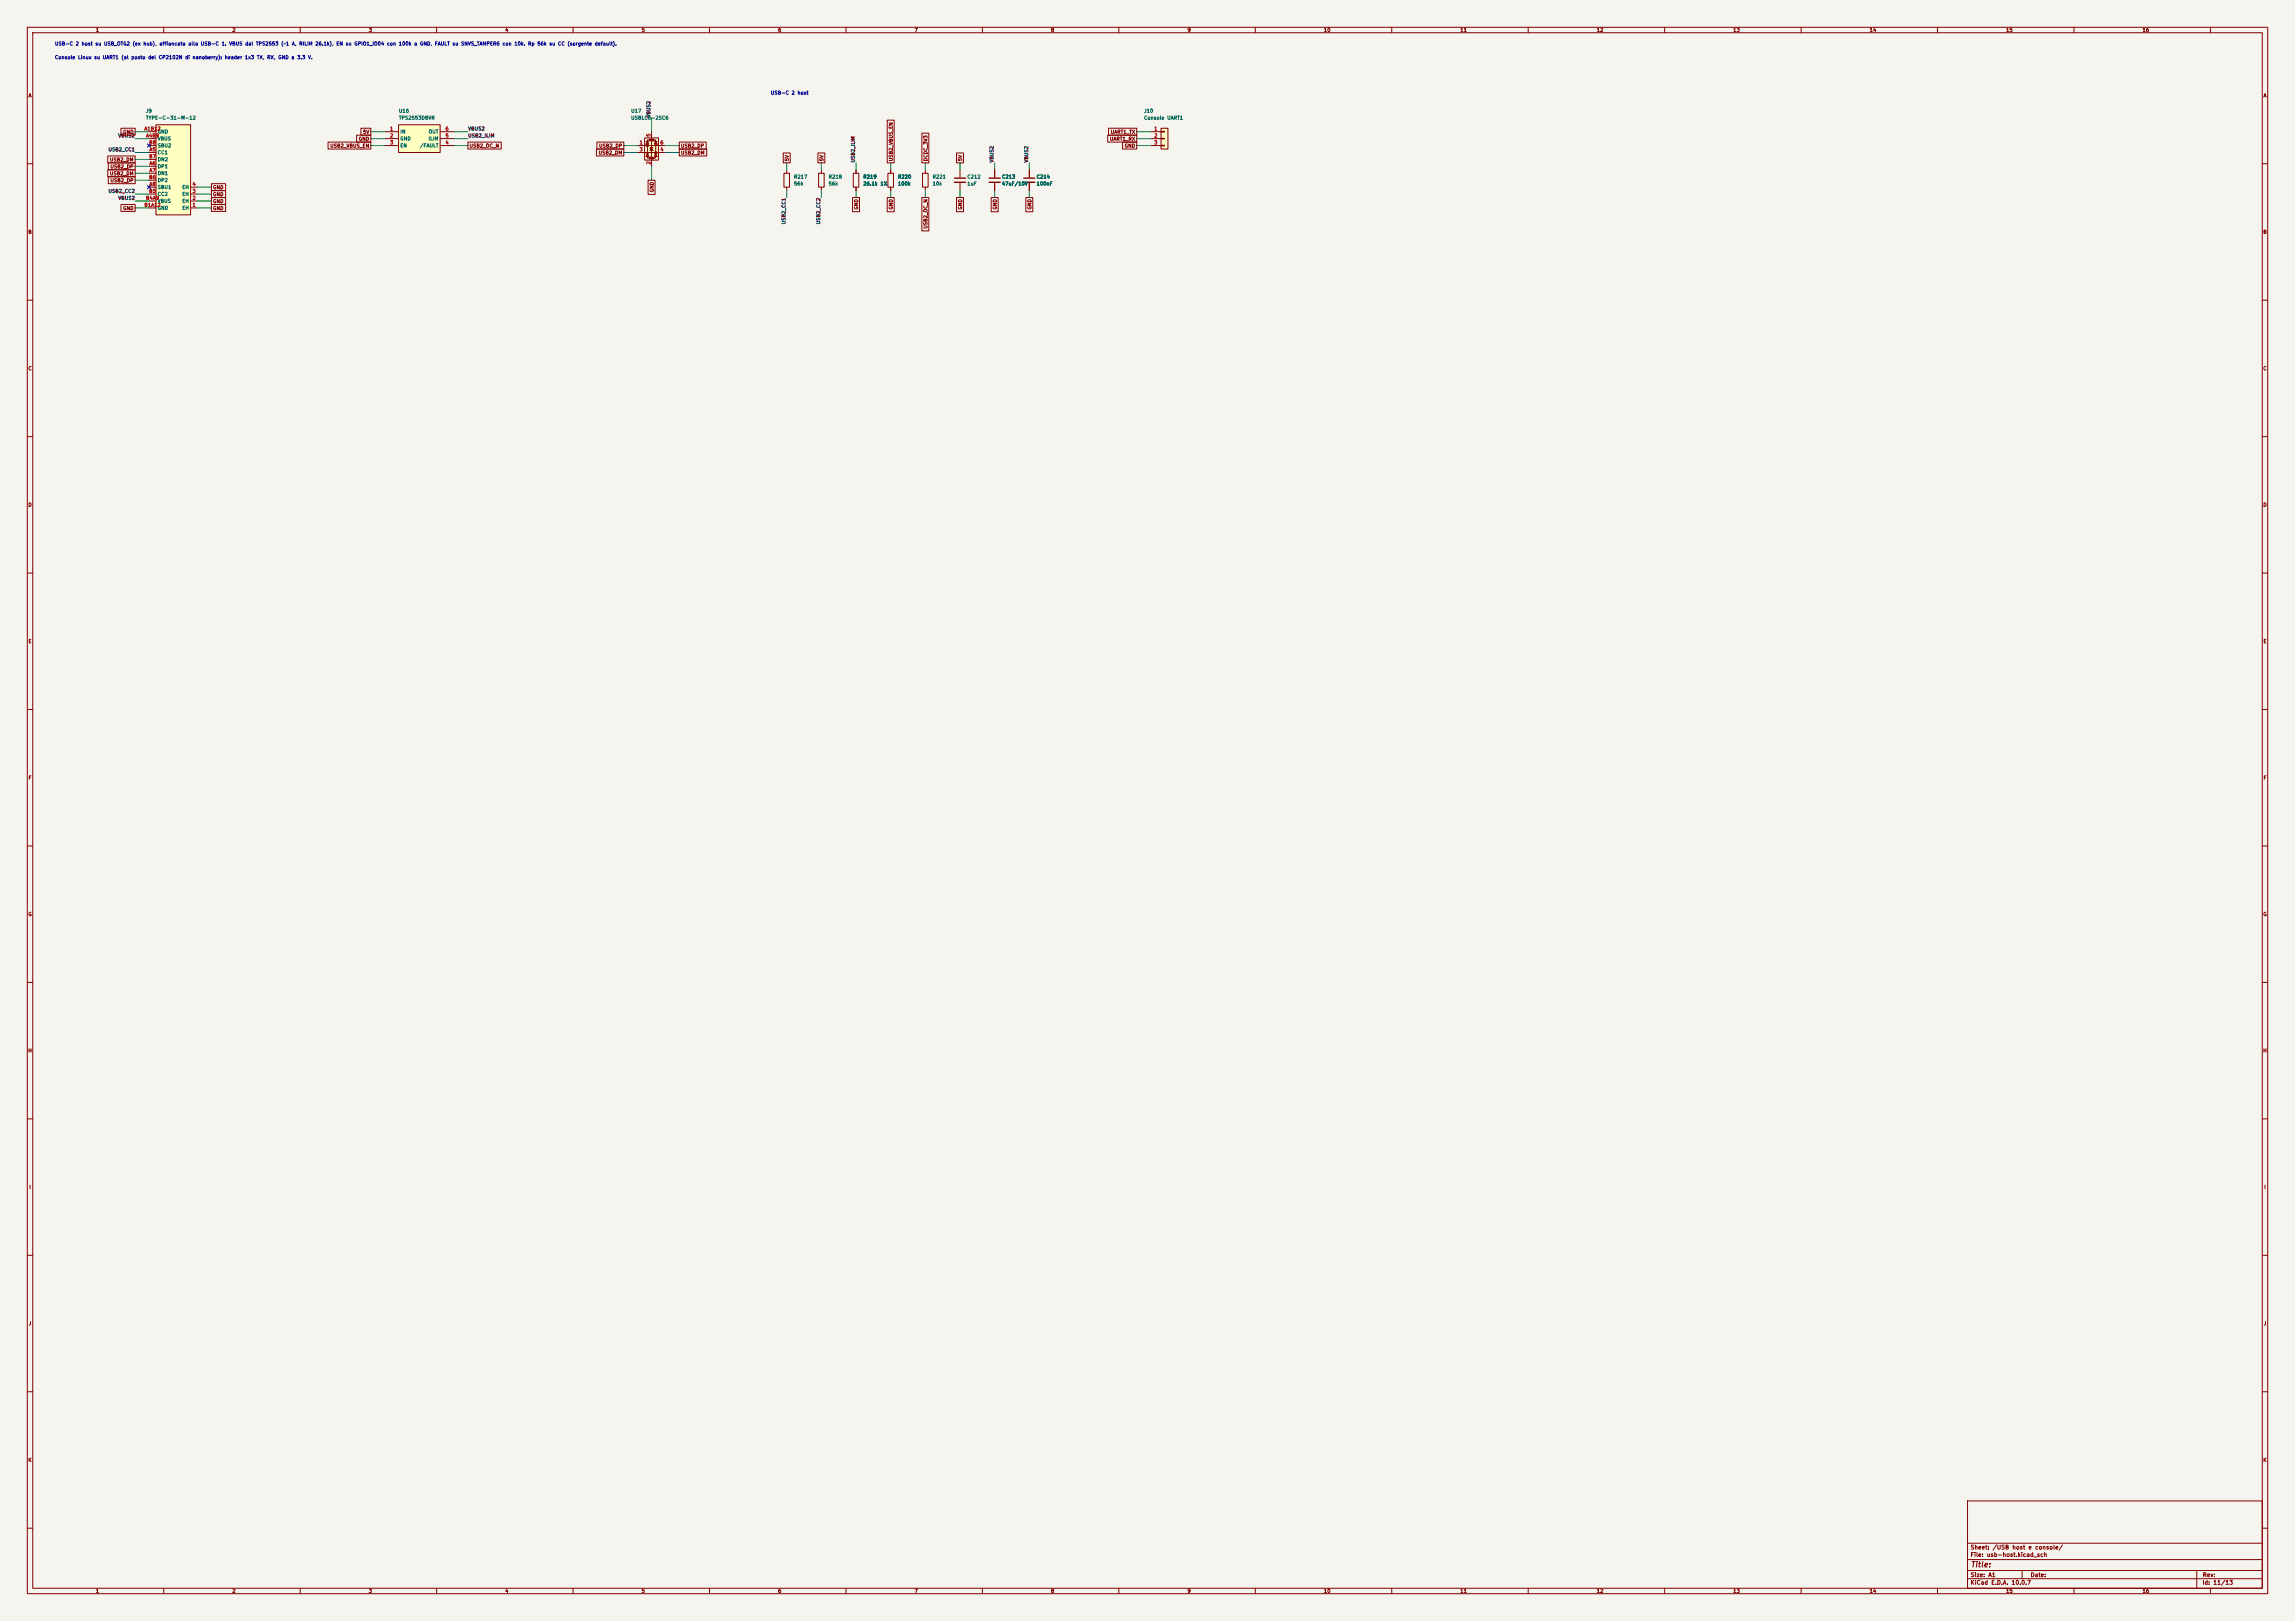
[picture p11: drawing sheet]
<svg xmlns="http://www.w3.org/2000/svg" width="841mm" height="594mm" viewBox="0 0 841 594" stroke-linecap="round" stroke-linejoin="round" font-family="sans-serif">
<defs><g id="words">
<text font-size="2" fill="#840000" x="722" y="574.8">Title:</text>
<g font-size="1.5" fill="#840000">
<text x="721.9" y="568.1">Sheet: /USB host e console/</text>
<text x="721.9" y="570.8">File: usb-host.kicad_sch</text>
<text x="721.9" y="581">KiCad E.D.A. 10.0.7</text>
<text x="721.9" y="578.2">Size: A1</text>
<text x="743.9" y="578.2">Date:</text>
<text x="806.9" y="581">Id: 11/13</text>
<text x="807" y="578.2">Rev:</text>
</g>
<g font-size="1.3" fill="#840000">
<text x="35" y="12">1</text>
<text x="85" y="12">2</text>
<text x="135" y="12">3</text>
<text x="185" y="12">4</text>
<text x="235" y="12">5</text>
<text x="285" y="12">6</text>
<text x="335" y="12">7</text>
<text x="385" y="12">8</text>
<text x="435" y="12">9</text>
<text x="485" y="12">10</text>
<text x="535" y="12">11</text>
<text x="585" y="12">12</text>
<text x="635" y="12">13</text>
<text x="685" y="12">14</text>
<text x="735" y="12">15</text>
<text x="785" y="12">16</text>
<text x="10.3" y="36">A</text>
<text x="829.3" y="36">A</text>
<text x="45" y="49.3">GND</text>
<text x="131.3" y="51.9">GND</text>
<text x="132.9" y="49.3">5V</text>
<text x="406.5" y="51.9">UART1_RX</text>
<text x="406.8" y="49.3">UART1_TX</text>
<text x="40.1" y="59.5">USB2_DM</text>
<text x="120.9" y="54.4">USB2_VBUS_EN</text>
<text x="171.9" y="54.4">USB2_OC_N</text>
<text x="219.2" y="56.9">USB2_DM</text>
<text x="219.4" y="54.4">USB2_DP</text>
<text x="249.4" y="56.9">USB2_DM</text>
<text x="249.4" y="54.4">USB2_DP</text>
<text x="289.3" y="59.2" transform="rotate(-90 289.3 59.2)">5V</text>
<text x="302" y="59.2" transform="rotate(-90 302 59.2)">5V</text>
<text x="327.4" y="59.2" transform="rotate(-90 327.4 59.2)">USB2_VBUS_EN</text>
<text x="340.1" y="59.2" transform="rotate(-90 340.1 59.2)">DCDC_3V3</text>
<text x="352.8" y="59.2" transform="rotate(-90 352.8 59.2)">5V</text>
<text x="412" y="54.4">GND</text>
<text x="40.1" y="64.6">USB2_DM</text>
<text x="40.3" y="62">USB2_DP</text>
<text x="40.3" y="67.1">USB2_DP</text>
<text x="77.9" y="69.6">GND</text>
<text x="239.8" y="70.6" transform="rotate(-90 239.8 70.6)">GND</text>
<text x="45" y="77.3">GND</text>
<text x="77.9" y="77.3">GND</text>
<text x="77.9" y="72.2">GND</text>
<text x="77.9" y="74.7">GND</text>
<text x="314.7" y="77" transform="rotate(-90 314.7 77)">GND</text>
<text x="327.4" y="77" transform="rotate(-90 327.4 77)">GND</text>
<text x="352.8" y="77" transform="rotate(-90 352.8 77)">GND</text>
<text x="365.5" y="77" transform="rotate(-90 365.5 77)">GND</text>
<text x="378.2" y="77" transform="rotate(-90 378.2 77)">GND</text>
<text x="340.1" y="84" transform="rotate(-90 340.1 84)">USB2_OC_N</text>
<text x="10.2" y="86">B</text>
<text x="829.2" y="86">B</text>
<text x="10.2" y="136">C</text>
<text x="829.2" y="136">C</text>
<text x="10.2" y="186">D</text>
<text x="829.2" y="186">D</text>
<text x="10.3" y="236">E</text>
<text x="829.3" y="236">E</text>
<text x="10.3" y="286">F</text>
<text x="829.3" y="286">F</text>
<text x="10.2" y="336">G</text>
<text x="829.2" y="336">G</text>
<text x="10.2" y="386">H</text>
<text x="829.2" y="386">H</text>
<text x="10.6" y="436">I</text>
<text x="829.6" y="436">I</text>
<text x="10.4" y="486">J</text>
<text x="829.4" y="486">J</text>
<text x="10.2" y="536">K</text>
<text x="829.2" y="536">K</text>
<text x="35" y="584">1</text>
<text x="85" y="584">2</text>
<text x="135" y="584">3</text>
<text x="185" y="584">4</text>
<text x="235" y="584">5</text>
<text x="285" y="584">6</text>
<text x="335" y="584">7</text>
<text x="385" y="584">8</text>
<text x="435" y="584">9</text>
<text x="485" y="584">10</text>
<text x="535" y="584">11</text>
<text x="585" y="584">12</text>
<text x="635" y="584">13</text>
<text x="685" y="584">14</text>
<text x="735" y="584">15</text>
<text x="785" y="584">16</text>
</g>
<g font-size="1.3" fill="#0000c2">
<text x="20" y="17">USB-C 2 host su USB_OTG2 (ex hub), affiancata alla USB-C 1. VBUS dal TPS2553 (~1 A, RILIM 26.1k), EN su GPIO1_IO04 con 100k a GND, FAULT su SNVS_TAMPER6 con 10k. Rp 56k su CC (sorgente default).</text>
<text x="20" y="22">Console Linux su UART1 (al posto del CP2102N di nanoberry): header 1x3 TX, RX, GND a 3.3 V.</text>
<text x="282.3" y="35">USB-C 2 host</text>
</g>
<g font-size="1.3" fill="#006464">
<text x="53.3" y="41.6">J9</text>
<text x="146" y="41.6">U16</text>
<text x="231.1" y="41.6">U17</text>
<text x="419.1" y="41.6">J10</text>
<text x="53.3" y="44.1">TYPE-C-31-M-12</text>
<text x="146" y="44.1">TPS2553DBVR</text>
<text x="231.1" y="44.1">USBLC6-2SC6</text>
<text x="419.1" y="44.1">Console UART1</text>
<text x="57.6" y="49.2">GND</text>
<text x="57.6" y="51.8">VBUS</text>
<text x="146.5" y="49.2">IN</text>
<text x="146.5" y="51.8">GND</text>
<text x="156.9" y="51.8">ILIM</text>
<text x="156.9" y="49.2">OUT</text>
<text x="57.6" y="56.8">CC1</text>
<text x="57.6" y="59.4">DN2</text>
<text x="57.6" y="54.3">SBU2</text>
<text x="146.5" y="54.3">EN</text>
<text x="153.7" y="54.3">/FAULT</text>
<text x="57.6" y="61.9">DP1</text>
<text x="57.6" y="64.5">DN1</text>
<text x="290.8" y="65.7">R217</text>
<text x="303.5" y="65.7">R218</text>
<text x="316.2" y="65.7">R219</text>
<text x="328.9" y="65.7">R220</text>
<text x="341.6" y="65.7">R221</text>
<text x="354.3" y="65.7">C212</text>
<text x="367" y="65.7">C213</text>
<text x="379.7" y="65.7">C214</text>
<text x="57.6" y="69.5">SBU1</text>
<text x="57.6" y="67">DP2</text>
<text x="66.6" y="69.5">EH</text>
<text x="290.8" y="68.3">56k</text>
<text x="303.5" y="68.3">56k</text>
<text x="316.2" y="68.3">26.1k 1%</text>
<text x="328.9" y="68.3">100k</text>
<text x="341.6" y="68.3">10k</text>
<text x="354.3" y="68.3">1uF</text>
<text x="367" y="68.3">47uF/10V</text>
<text x="379.7" y="68.3">100nF</text>
<text x="57.6" y="77.2">GND</text>
<text x="57.6" y="74.6">VBUS</text>
<text x="57.6" y="72.1">CC2</text>
<text x="66.6" y="77.2">EH</text>
<text x="66.6" y="74.6">EH</text>
<text x="66.6" y="72.1">EH</text>
</g>
<g font-size="1.3" fill="#0f0f0f">
<text x="238.6" y="43.2" transform="rotate(-90 238.6 43.2)">VBUS2</text>
<text x="43.2" y="50.7">VBUS2</text>
<text x="171.4" y="48.1">VBUS2</text>
<text x="171.4" y="50.7">USB2_ILIM</text>
<text x="39.6" y="55.8">USB2_CC1</text>
<text x="313.6" y="59.7" transform="rotate(-90 313.6 59.7)">USB2_ILIM</text>
<text x="364.4" y="59.7" transform="rotate(-90 364.4 59.7)">VBUS2</text>
<text x="377.1" y="59.7" transform="rotate(-90 377.1 59.7)">VBUS2</text>
<text x="39.6" y="71">USB2_CC2</text>
<text x="43.2" y="73.5">VBUS2</text>
<text x="288.2" y="82.4" transform="rotate(-90 288.2 82.4)">USB2_CC1</text>
<text x="300.9" y="82.4" transform="rotate(-90 300.9 82.4)">USB2_CC2</text>
</g>
<g font-size="1.3" fill="#a90000">
<text x="52.8" y="48.1">A1B12</text>
<text x="53.4" y="50.7">A4B9</text>
<text x="54.5" y="53.2">B8</text>
<text x="142.8" y="48.1">1</text>
<text x="142.8" y="50.7">2</text>
<text x="142.8" y="53.2">3</text>
<text x="163.1" y="53.2">4</text>
<text x="163.1" y="50.7">5</text>
<text x="163.1" y="48.1">6</text>
<text x="234.2" y="53.2">1</text>
<text x="238.6" y="50.3" transform="rotate(-90 238.6 50.3)">5</text>
<text x="241.8" y="53.2">6</text>
<text x="422.8" y="48.1">1</text>
<text x="422.8" y="50.7">2</text>
<text x="422.8" y="53.2">3</text>
<text x="54.5" y="58.3">B7</text>
<text x="54.6" y="55.7">A5</text>
<text x="234.2" y="55.7">3</text>
<text x="241.8" y="55.7">4</text>
<text x="54.5" y="65.9">B6</text>
<text x="54.6" y="60.8">A6</text>
<text x="54.6" y="63.4">A7</text>
<text x="238.6" y="60.4" transform="rotate(-90 238.6 60.4)">2</text>
<text x="54.5" y="71">B5</text>
<text x="54.6" y="68.4">A8</text>
<text x="70.4" y="71">3</text>
<text x="70.4" y="68.4">4</text>
<text x="52.8" y="76.1">B1A12</text>
<text x="53.4" y="73.5">B4A9</text>
<text x="70.4" y="76.1">1</text>
<text x="70.4" y="73.5">2</text>
</g>
</g></defs>
<path d="M0 0h841v594h-841z" fill="#f5f4ef" stroke="#f5f4ef" stroke-width=".37"/>
<g fill="none" stroke="#840000" stroke-width=".37">
<path d="M10 10h821v574h-821zM12 12h817v570h-817zM60 10v2M110 10v2M160 10v2M210 10v2M260 10v2M310 10v2M360 10v2M410 10v2M460 10v2M510 10v2"/>
<path d="M560 10v2M610 10v2M660 10v2M710 10v2M760 10v2M810 10v2M10 60h2M829 60h2M377.2 62.2v2.8M377.2 67.1v2.7M10 110h2M829 110h2"/>
<path d="M10 160h2M829 160h2M10 210h2M829 210h2M10 260h2M829 260h2M10 310h2M829 310h2M10 360h2M829 360h2M10 410h2M829 410h2"/>
<path d="M10 460h2M829 460h2M10 510h2M829 510h2M10 560h2M721 550h108v32h-108zM829 560h2M721 578.5h108M721 575.5h108M721 571.5h108M721 565.5h108M741 575.5v3"/>
<path d="M805 575.5v6.5M60 582v2M110 582v2M160 582v2M210 582v2M260 582v2M310 582v2M360 582v2M410 582v2M460 582v2M510 582v2M560 582v2"/>
<path d="M610 582v2M660 582v2M710 582v2M760 582v2M810 582v2"/>
</g>
<path d="M375.2 65.3h4M375.2 66.8h4" fill="none" stroke="#840000" stroke-width=".51"/>
<path d="M146 45.7h15.3v10.2h-15.3z" fill="#ffffc2"/>
<path d="M141 48.3h5M141 50.8h5M141 53.3h5M146 45.7h15.3v10.2h-15.3zM161.3 48.3h5.1M161.3 50.8h5.1M161.3 53.3h5.1" fill="none" stroke="#840000" stroke-width=".37"/>
<path d="M236.2 50.5h5.1v8.2h-5.1z" fill="#ffffc2"/>
<g fill="#840000" stroke="#840000" stroke-width=".51">
<circle cx="237.2" cy="53.3" r=".25"/>
<circle cx="238.3" cy="51.3" r=".25"/>
<circle cx="238.3" cy="57.9" r=".25"/>
<circle cx="239.3" cy="51.3" r=".25"/>
<circle cx="239.3" cy="57.9" r=".25"/>
<circle cx="240.3" cy="55.9" r=".25"/>
</g>
<g fill="none" stroke="#840000" stroke-width=".37">
<path d="M233.7 53.3h10.1M233.7 55.9h10.1M236.2 50.5h5.1v8.2h-5.1zM236.7 56.4h1M236.7 51.8h1M237.2 51.8l.5 1h-1zM237.2 56.4l.5 1h-1zM238.3 51.3h-1.1v6.6h1.1M238.8 48.3v2.5l-.5 .5h1l-.5 .5v5.6l-.5 .5h1l-.5 .5v2.6M238.8 54.1l.5 1h-1zM239.3 54.1h-1v.4M239.3 51.3h1v6.6h-1"/>
<path d="M239.8 56.4h1M239.8 51.8h1M240.3 51.8l.5 1h-1zM240.3 56.4l.5 1h-1zM287.3 63.5h2v5.1h-2zM288.3 62.2v1.3M288.3 68.6v1.2M300 63.5h2v5.1h-2zM301 62.2v1.3M301 68.6v1.2M312.7 63.5h2v5.1h-2zM313.7 62.2v1.3"/>
<path d="M313.7 68.6v1.2M325.4 63.5h2v5.1h-2zM326.4 62.2v1.3M326.4 68.6v1.2"/>
</g>
<path d="M425.4 47h2.6v7.6h-2.6z" fill="#ffffc2"/>
<path d="M421.6 48.3h3.8M421.6 50.8h3.8M421.6 53.3h3.8M425.4 47h2.6v7.6h-2.6zM425.4 48.1h1.3v.3h-1.3zM425.4 50.7h1.3v.2h-1.3zM425.4 53.2h1.3v.3h-1.3zM351.8 62.2v2.8M351.8 67.1v2.7" fill="none" stroke="#840000" stroke-width=".37"/>
<path d="M349.8 65.3h4M349.8 66.8h4" fill="none" stroke="#840000" stroke-width=".51"/>
<path d="M57.1 45.7h12.7v33h-12.7z" fill="#ffffc2"/>
<g fill="none" stroke="#840000" stroke-width=".37">
<path d="M39.5 57.1h10v2.6h-10zM39.7 59.7h9.8v2.5h-9.8zM44.3 47h5.2v2.5h-5.2zM54.6 48.3h2.5M54.6 50.8h2.5M54.6 55.9h2.5M54.6 58.4h2.5M54.6 53.3h2.5M57.1 45.7h12.7v33h-12.7zM120.2 52.1h15.7v2.5h-15.7zM130.7 49.5h5.2v2.6h-5.2zM132.3 47h3.6v2.5h-3.6z"/>
<path d="M171.4 52.1h12.3v2.5h-12.3zM218.6 54.6h10v2.5h-10zM218.7 52.1h9.9v2.5h-9.9zM248.9 54.6h10.1v2.5h-10.1zM248.9 52.1h9.9v2.5h-9.9zM287 56.1h2.6v3.6h-2.6zM299.7 56.1h2.6v3.6h-2.6zM325.1 44h2.6v15.7h-2.6zM337.8 48.8h2.6v10.9h-2.6zM350.5 56.1h2.6v3.6h-2.6zM405.9 49.5h10.7v2.6h-10.7zM406.2 47h10.4v2.5h-10.4z"/>
<path d="M411.4 52.1h5.2v2.5h-5.2zM39.5 62.2h10v2.6h-10zM39.7 64.8h9.8v2.5h-9.8zM44.3 74.9h5.2v2.6h-5.2zM54.6 76.2h2.5M54.6 73.7h2.5M54.6 71.1h2.5M54.6 68.6h2.5M54.6 61h2.5M54.6 63.5h2.5M54.6 66h2.5M69.8 76.2h2.6"/>
<path d="M69.8 73.7h2.6M69.8 71.1h2.6M69.8 68.6h2.6M77.5 74.9h5.2v2.6h-5.2zM77.5 67.3h5.2v2.5h-5.2zM77.5 69.8h5.2v2.6h-5.2zM77.5 72.4h5.2v2.5h-5.2zM237.5 66h2.5v5.2h-2.5zM312.4 72.4h2.6v5.2h-2.6zM313.7 62.2v1.3M313.7 68.6v1.2M325.1 72.4h2.6v5.2h-2.6z"/>
<path d="M326.4 62.2v1.3M326.4 68.6v1.2M337.8 72.4h2.6v12.2h-2.6zM338.1 63.5h2v5.1h-2zM339.1 62.2v1.3M339.1 68.6v1.2M350.5 72.4h2.6v5.2h-2.6zM363.2 72.4h2.6v5.2h-2.6zM364.5 62.2v2.8M364.5 67.1v2.7M375.9 72.4h2.6v5.2h-2.6zM377.2 62.2v2.8"/>
<path d="M377.2 67.1v2.7"/>
</g>
<path d="M362.5 65.3h4M362.5 66.8h4" fill="none" stroke="#840000" stroke-width=".51"/>
<g fill="none" stroke="#009600" stroke-width=".37">
<path d="M49.5 55.9h5.1M49.5 48.3h5.1M49.5 50.8h5.1M49.5 58.4h5.1M135.9 48.3h5.1M135.9 50.8h5.1M135.9 53.3h5.1M166.4 48.3h5M166.4 50.8h5M166.4 53.3h5M228.6 55.9h5.1M228.6 53.3h5.1"/>
<path d="M238.8 43.2v5.1M243.8 55.9h5.1M243.8 53.3h5.1M288.3 59.7v2.5M301 59.7v2.5M313.7 59.7v2.5M326.4 59.7v2.5M339.1 59.7v2.5M351.8 59.7v2.5M364.5 59.7v2.5M377.2 59.7v2.5M416.6 48.3h5"/>
<path d="M416.6 50.8h5M416.6 53.3h5M49.5 73.7h5.1M49.5 71.1h5.1M49.5 66h5.1M49.5 63.5h5.1M49.5 61h5.1M49.5 76.2h5.1M72.4 73.7h5.1M72.4 71.1h5.1M72.4 76.2h5.1M72.4 68.6h5.1"/>
<path d="M238.8 61v5M288.3 69.8v2.6M301 69.8v2.6M313.7 69.8v2.6M326.4 69.8v2.6M339.1 69.8v2.6M351.8 69.8v2.6M364.5 69.8v2.6M377.2 69.8v2.6"/>
</g>
<path d="M54 52.7l1.2 1.2M55.2 52.7l-1.2 1.2M54 68l1.2 1.2M55.2 68l-1.2 1.2" fill="none" stroke="#000084" stroke-width=".37"/>
<use href="#words"/>
</svg>
